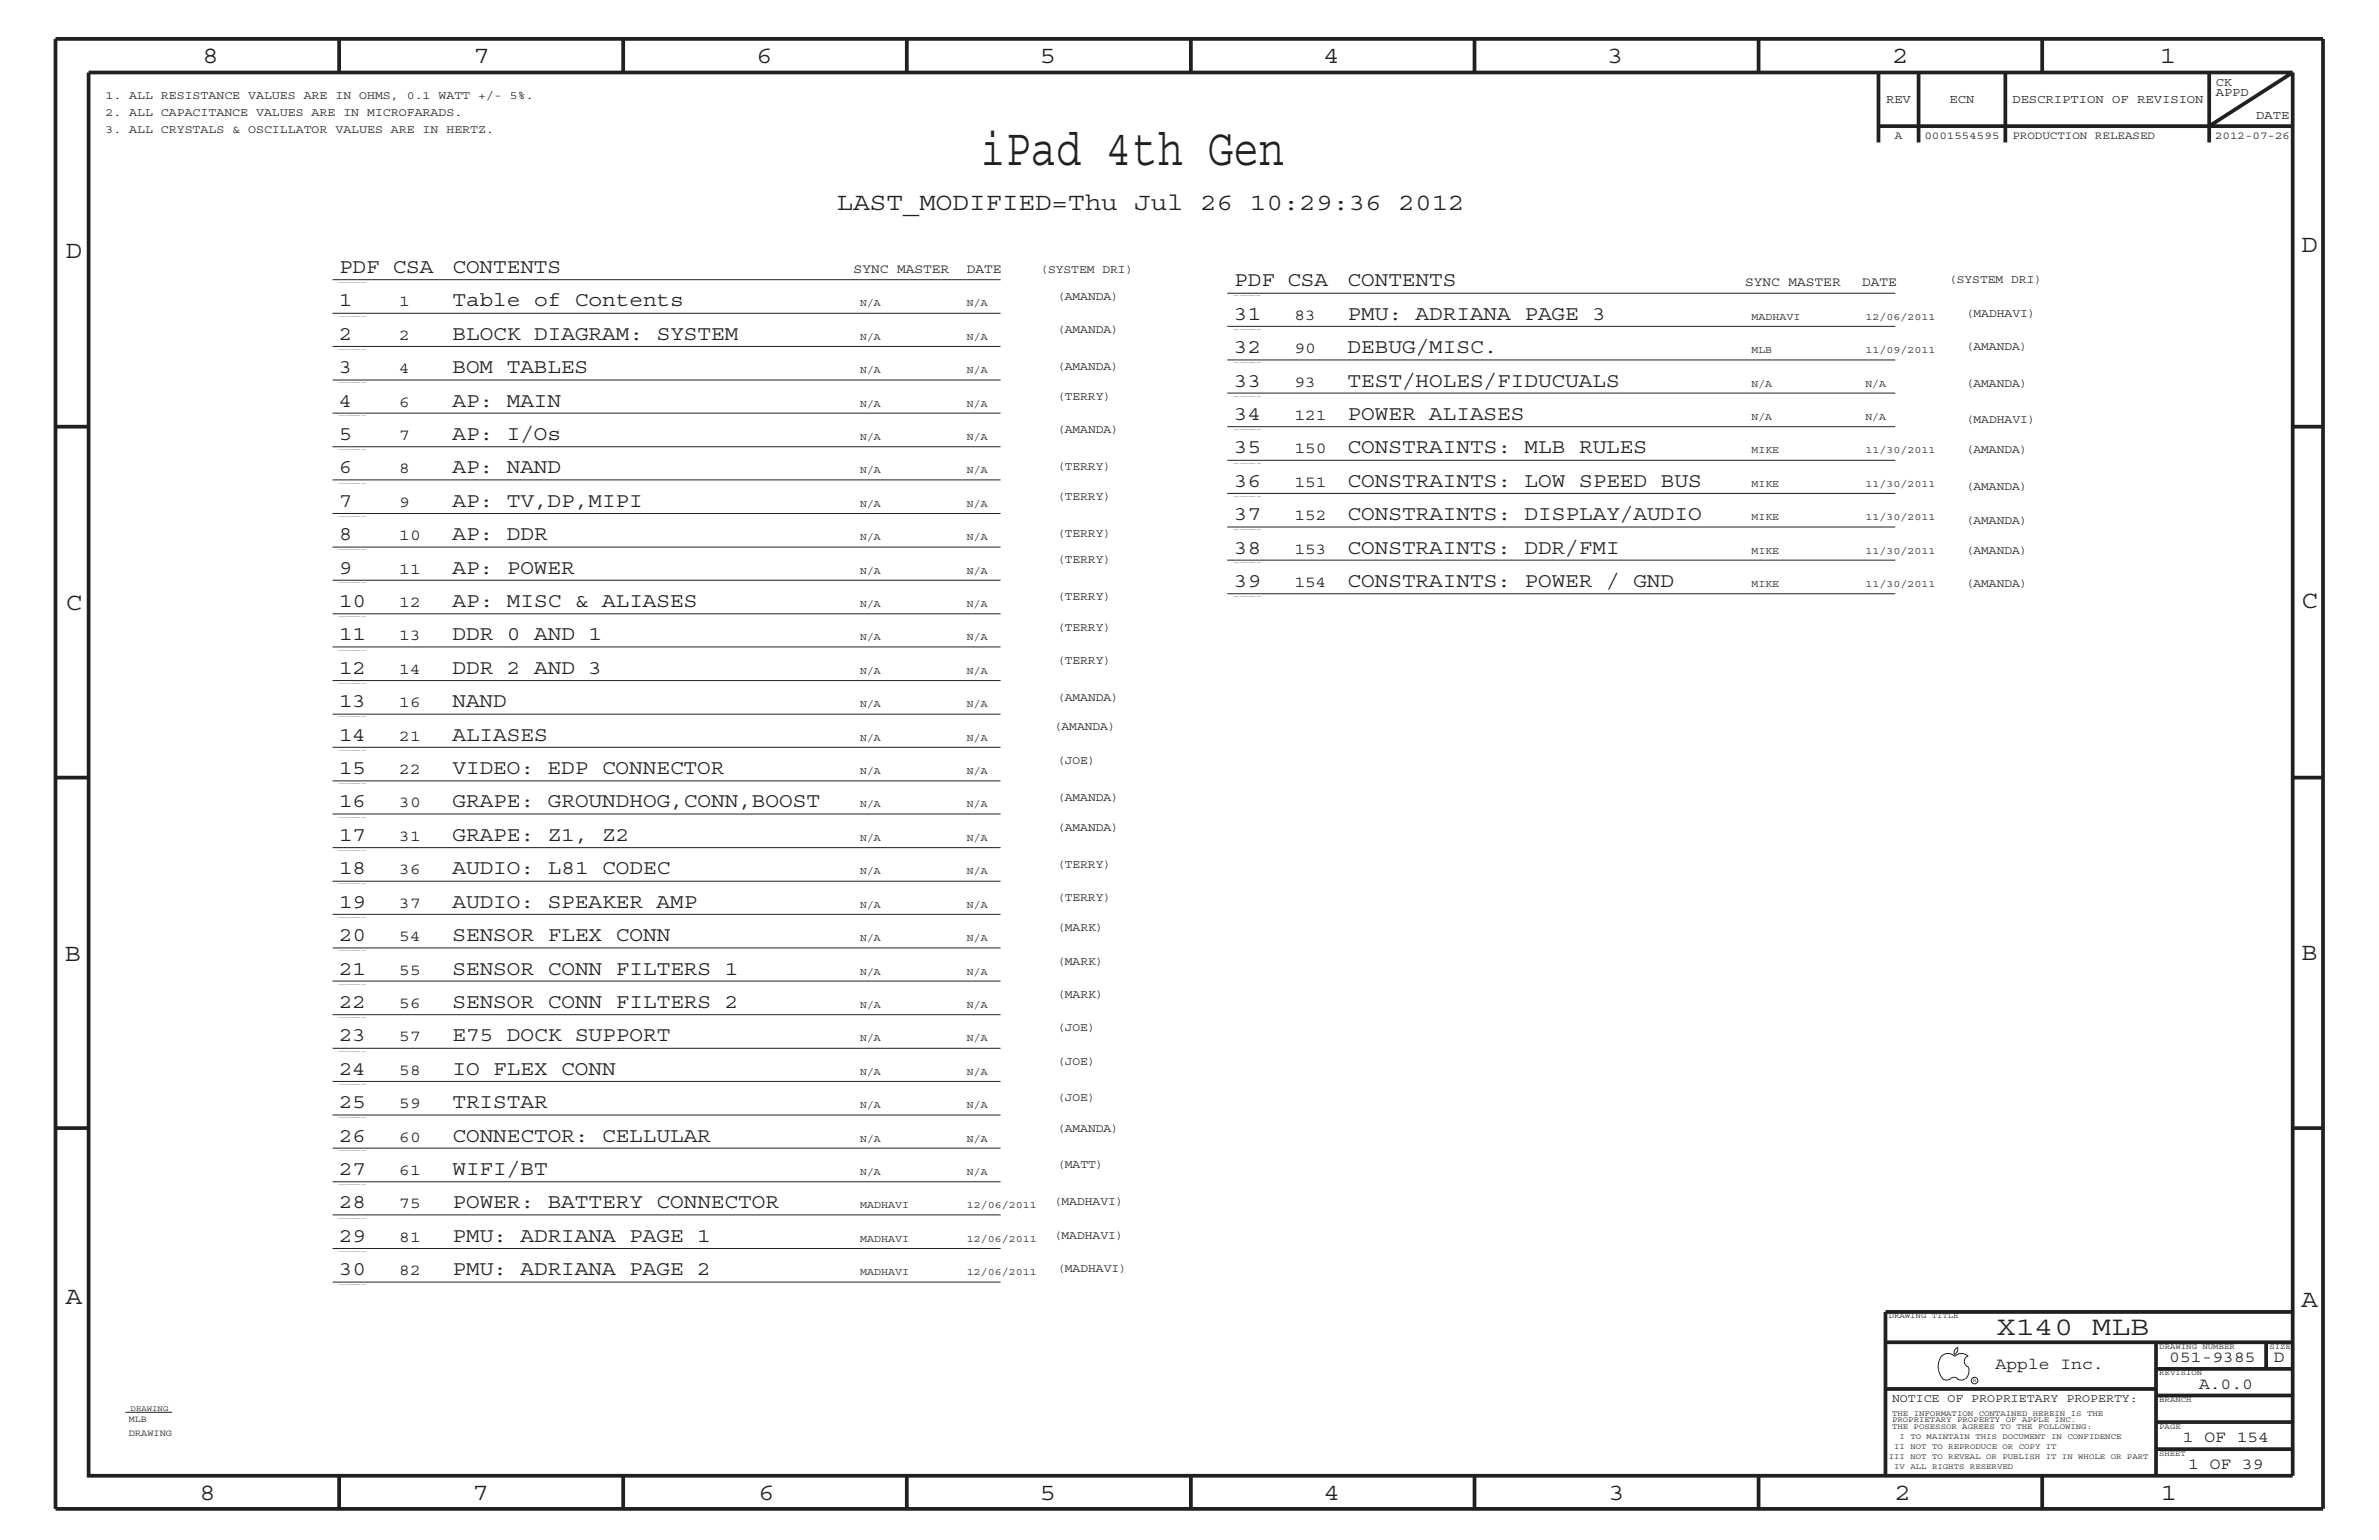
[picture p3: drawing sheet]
<svg xmlns="http://www.w3.org/2000/svg" width="432mm" height="279mm" viewBox="0 0 432 279" stroke-linecap="round" stroke-linejoin="round" font-family="sans-serif">
<defs><g id="words">
<text font-size="9.6" fill="#231f20" x="177.9" y="29.9">iPad 4th Gen</text>
<g font-size="4.9" fill="#231f20">
<text x="362.4" y="242.3">X140</text>
<text x="379.8" y="242.3">MLB</text>
</g>
<g font-size="4.5" fill="#231f20">
<text x="36.7" y="11.5">8</text>
<text x="85.9" y="11.5">7</text>
<text x="137.3" y="11.5">6</text>
<text x="188.7" y="11.5">5</text>
<text x="240.3" y="11.5">4</text>
<text x="291.8" y="11.5">3</text>
<text x="343.5" y="11.5">2</text>
<text x="392" y="11.5">1</text>
<text x="151.9" y="38">LAST_MODIFIED=Thu Jul 26 10:29:36 2012</text>
<text x="11.9" y="46.8">D</text>
<text x="417.7" y="45.7">D</text>
<text x="11.9" y="110.6">C</text>
<text x="417.7" y="110.4">C</text>
<text x="11.8" y="174.3">B</text>
<text x="417.7" y="174.2">B</text>
<text x="11.9" y="236.7">A</text>
<text x="417.7" y="237.1">A</text>
<text x="36.2" y="272.1">8</text>
<text x="85.8" y="272.1">7</text>
<text x="137.7" y="272.1">6</text>
<text x="188.7" y="272.1">5</text>
<text x="240.4" y="272.1">4</text>
<text x="292" y="272.1">3</text>
<text x="343.9" y="272.1">2</text>
<text x="392.2" y="272.1">1</text>
</g>
<g font-size="3.7" fill="#231f20">
<text x="61.6" y="49.6">PDF CSA</text>
<text x="82.1" y="49.6">CONTENTS</text>
<text x="224" y="51.9">PDF CSA</text>
<text x="244.6" y="51.9">CONTENTS</text>
<text x="61.6" y="55.6">1</text>
<text x="82.1" y="55.6">Table of Contents</text>
<text x="224" y="58">31</text>
<text x="244.6" y="58">PMU: ADRIANA PAGE 3</text>
<text x="61.6" y="61.7">2</text>
<text x="82.1" y="61.7">BLOCK DIAGRAM: SYSTEM</text>
<text x="224" y="64">32</text>
<text x="244.6" y="64">DEBUG/MISC.</text>
<text x="61.6" y="67.7">3</text>
<text x="82.1" y="67.7">BOM TABLES</text>
<text x="224" y="70.1">33</text>
<text x="244.6" y="70.1">TEST/HOLES/FIDUCUALS</text>
<text x="61.6" y="73.8">4</text>
<text x="82.1" y="73.8">AP: MAIN</text>
<text x="224" y="76.2">34</text>
<text x="244.6" y="76.2">POWER ALIASES</text>
<text x="61.6" y="79.9">5</text>
<text x="82.1" y="79.9">AP: I/Os</text>
<text x="224" y="82.2">35</text>
<text x="244.6" y="82.2">CONSTRAINTS: MLB RULES</text>
<text x="61.6" y="85.9">6</text>
<text x="82.1" y="85.9">AP: NAND</text>
<text x="224" y="88.3">36</text>
<text x="244.6" y="88.3">CONSTRAINTS: LOW SPEED BUS</text>
<text x="61.6" y="92">7</text>
<text x="82.1" y="92">AP: TV,DP,MIPI</text>
<text x="224" y="94.3">37</text>
<text x="244.6" y="94.3">CONSTRAINTS: DISPLAY/AUDIO</text>
<text x="61.6" y="98">8</text>
<text x="82.1" y="98">AP: DDR</text>
<text x="224" y="100.4">38</text>
<text x="244.6" y="100.4">CONSTRAINTS: DDR/FMI</text>
<text x="61.6" y="104.1">9</text>
<text x="82.1" y="104.1">AP: POWER</text>
<text x="224" y="106.5">39</text>
<text x="244.6" y="106.5">CONSTRAINTS: POWER / GND</text>
<text x="61.6" y="110.2">10</text>
<text x="82.1" y="110.2">AP: MISC &amp; ALIASES</text>
<text x="61.6" y="116.2">11</text>
<text x="82.1" y="116.2">DDR 0 AND 1</text>
<text x="61.6" y="122.3">12</text>
<text x="82.1" y="122.3">DDR 2 AND 3</text>
<text x="61.6" y="128.3">13</text>
<text x="82.1" y="128.3">NAND</text>
<text x="61.6" y="134.4">14</text>
<text x="82.1" y="134.4">ALIASES</text>
<text x="61.6" y="140.4">15</text>
<text x="82.1" y="140.4">VIDEO: EDP CONNECTOR</text>
<text x="61.6" y="146.5">16</text>
<text x="82.1" y="146.5">GRAPE: GROUNDHOG,CONN,BOOST</text>
<text x="61.6" y="152.6">17</text>
<text x="82.1" y="152.6">GRAPE: Z1, Z2</text>
<text x="61.6" y="158.6">18</text>
<text x="82.1" y="158.6">AUDIO: L81 CODEC</text>
<text x="61.6" y="164.7">19</text>
<text x="82.1" y="164.7">AUDIO: SPEAKER AMP</text>
<text x="61.6" y="170.7">20</text>
<text x="82.1" y="170.7">SENSOR FLEX CONN</text>
<text x="61.6" y="176.8">21</text>
<text x="82.1" y="176.8">SENSOR CONN FILTERS 1</text>
<text x="61.6" y="182.9">22</text>
<text x="82.1" y="182.9">SENSOR CONN FILTERS 2</text>
<text x="61.6" y="188.9">23</text>
<text x="82.1" y="188.9">E75 DOCK SUPPORT</text>
<text x="61.6" y="195">24</text>
<text x="82.1" y="195">IO FLEX CONN</text>
<text x="61.6" y="201">25</text>
<text x="82.1" y="201">TRISTAR</text>
<text x="61.6" y="207.1">26</text>
<text x="82.1" y="207.1">CONNECTOR: CELLULAR</text>
<text x="61.6" y="213.2">27</text>
<text x="82.1" y="213.2">WIFI/BT</text>
<text x="61.6" y="219.2">28</text>
<text x="82.1" y="219.2">POWER: BATTERY CONNECTOR</text>
<text x="61.6" y="225.3">29</text>
<text x="82.1" y="225.3">PMU: ADRIANA PAGE 1</text>
<text x="61.6" y="231.3">30</text>
<text x="82.1" y="231.3">PMU: ADRIANA PAGE 2</text>
</g>
<g font-size="3" fill="#231f20">
<text x="72.5" y="55.6">1</text>
<text x="234.9" y="58">83</text>
<text x="72.5" y="61.7">2</text>
<text x="234.9" y="64">90</text>
<text x="72.5" y="67.7">4</text>
<text x="234.9" y="70.1">93</text>
<text x="72.5" y="73.8">6</text>
<text x="234.9" y="76.2">121</text>
<text x="72.5" y="79.9">7</text>
<text x="234.9" y="82.2">150</text>
<text x="72.5" y="85.9">8</text>
<text x="234.9" y="88.3">151</text>
<text x="72.5" y="92">9</text>
<text x="234.9" y="94.3">152</text>
<text x="72.5" y="98">10</text>
<text x="234.9" y="100.4">153</text>
<text x="72.5" y="104.1">11</text>
<text x="234.9" y="106.5">154</text>
<text x="72.5" y="110.2">12</text>
<text x="72.5" y="116.2">13</text>
<text x="72.5" y="122.3">14</text>
<text x="72.5" y="128.3">16</text>
<text x="72.5" y="134.4">21</text>
<text x="72.5" y="140.4">22</text>
<text x="72.5" y="146.5">30</text>
<text x="72.5" y="152.6">31</text>
<text x="72.5" y="158.6">36</text>
<text x="72.5" y="164.7">37</text>
<text x="72.5" y="170.7">54</text>
<text x="72.5" y="176.8">55</text>
<text x="72.5" y="182.9">56</text>
<text x="72.5" y="188.9">57</text>
<text x="72.5" y="195">58</text>
<text x="72.5" y="201">59</text>
<text x="72.5" y="207.1">60</text>
<text x="72.5" y="213.2">61</text>
<text x="72.5" y="219.2">75</text>
<text x="72.5" y="225.3">81</text>
<text x="72.5" y="231.3">82</text>
<text x="362.2" y="248.4">Apple Inc.</text>
<text x="393.7" y="247.1">051-9385</text>
<text x="399.2" y="252">A.0.0</text>
<text x="412.7" y="247.1">D</text>
<text x="396.2" y="261.6">1 OF 154</text>
<text x="397.2" y="266.6">1 OF 39</text>
</g>
<g font-size="2.4" fill="#231f20">
<text x="154.9" y="49.6">SYNC MASTER</text>
<text x="175.5" y="49.6">DATE</text>
<text x="316.7" y="51.9">SYNC MASTER</text>
<text x="338" y="51.9">DATE</text>
</g>
<g font-size="2.2" fill="#231f20">
<text x="402.2" y="17.4">APPD</text>
<text x="402.2" y="15.6">CK</text>
<text x="342.3" y="18.7">REV</text>
<text x="353.9" y="18.7">ECN</text>
<text x="365.3" y="18.7">DESCRIPTION OF REVISION</text>
<text x="409.5" y="21.6">DATE</text>
</g>
<g font-size="2.1" fill="#231f20">
<text x="19.1" y="18">1. ALL RESISTANCE VALUES ARE IN OHMS, 0.1 WATT +/- 5%.</text>
<text x="19.1" y="21">2. ALL CAPACITANCE VALUES ARE IN MICROFARADS.</text>
<text x="19.1" y="24.1">3. ALL CRYSTALS &amp; OSCILLATOR VALUES ARE IN HERTZ.</text>
<text x="188.8" y="49.6">(SYSTEM DRI)</text>
<text x="353.7" y="51.3">(SYSTEM DRI)</text>
<text x="191.9" y="54.4">(AMANDA)</text>
<text x="356.8" y="57.4">(MADHAVI)</text>
<text x="191.9" y="60.4">(AMANDA)</text>
<text x="356.8" y="63.4">(AMANDA)</text>
<text x="191.9" y="67.1">(AMANDA)</text>
<text x="356.8" y="70.1">(AMANDA)</text>
<text x="191.9" y="72.6">(TERRY)</text>
<text x="356.8" y="76.8">(MADHAVI)</text>
<text x="191.9" y="78.6">(AMANDA)</text>
<text x="356.8" y="82.2">(AMANDA)</text>
<text x="191.9" y="85.3">(TERRY)</text>
<text x="356.8" y="88.9">(AMANDA)</text>
<text x="191.9" y="90.7">(TERRY)</text>
<text x="356.8" y="95">(AMANDA)</text>
<text x="191.9" y="97.4">(TERRY)</text>
<text x="356.8" y="100.4">(AMANDA)</text>
<text x="191.9" y="102.2">(TERRY)</text>
<text x="356.8" y="106.5">(AMANDA)</text>
<text x="191.9" y="108.9">(TERRY)</text>
<text x="191.9" y="114.4">(TERRY)</text>
<text x="191.9" y="120.4">(TERRY)</text>
<text x="191.9" y="127.1">(AMANDA)</text>
<text x="191.3" y="132.5">(AMANDA)</text>
<text x="191.9" y="138.6">(JOE)</text>
<text x="191.9" y="145.3">(AMANDA)</text>
<text x="191.9" y="150.7">(AMANDA)</text>
<text x="191.9" y="157.4">(TERRY)</text>
<text x="191.9" y="163.5">(TERRY)</text>
<text x="191.9" y="168.9">(MARK)</text>
<text x="191.9" y="175">(MARK)</text>
<text x="191.9" y="181">(MARK)</text>
<text x="191.9" y="187.1">(JOE)</text>
<text x="191.9" y="193.2">(JOE)</text>
<text x="191.9" y="199.8">(JOE)</text>
<text x="191.9" y="205.3">(AMANDA)</text>
<text x="191.9" y="211.9">(MATT)</text>
<text x="191.3" y="218.6">(MADHAVI)</text>
<text x="191.3" y="224.7">(MADHAVI)</text>
<text x="191.9" y="230.7">(MADHAVI)</text>
<text x="343.4" y="254.4">NOTICE OF PROPRIETARY PROPERTY:</text>
</g>
<g font-size="2" fill="#231f20">
<text x="343.9" y="25.3">A</text>
<text x="349.3" y="25.3">0001554595</text>
<text x="365.3" y="25.3">PRODUCTION RELEASED</text>
<text x="402" y="25.3">2012-07-26</text>
</g>
<g font-size="1.9" fill="#231f20">
<text x="156.1" y="55.6">N/A</text>
<text x="175.5" y="55.6">N/A</text>
<text x="317.9" y="58">MADHAVI</text>
<text x="338.6" y="58">12/06/2011</text>
<text x="156.1" y="61.7">N/A</text>
<text x="175.5" y="61.7">N/A</text>
<text x="317.9" y="64">MLB</text>
<text x="338.6" y="64">11/09/2011</text>
<text x="156.1" y="67.7">N/A</text>
<text x="175.5" y="67.7">N/A</text>
<text x="317.9" y="70.1">N/A</text>
<text x="338.6" y="70.1">N/A</text>
<text x="156.1" y="73.8">N/A</text>
<text x="175.5" y="73.8">N/A</text>
<text x="317.9" y="76.2">N/A</text>
<text x="338.6" y="76.2">N/A</text>
<text x="156.1" y="79.9">N/A</text>
<text x="175.5" y="79.9">N/A</text>
<text x="317.9" y="82.2">MIKE</text>
<text x="338.6" y="82.2">11/30/2011</text>
<text x="156.1" y="85.9">N/A</text>
<text x="175.5" y="85.9">N/A</text>
<text x="317.9" y="88.3">MIKE</text>
<text x="338.6" y="88.3">11/30/2011</text>
<text x="156.1" y="92">N/A</text>
<text x="175.5" y="92">N/A</text>
<text x="317.9" y="94.3">MIKE</text>
<text x="338.6" y="94.3">11/30/2011</text>
<text x="156.1" y="98">N/A</text>
<text x="175.5" y="98">N/A</text>
<text x="317.9" y="100.4">MIKE</text>
<text x="338.6" y="100.4">11/30/2011</text>
<text x="156.1" y="104.1">N/A</text>
<text x="175.5" y="104.1">N/A</text>
<text x="317.9" y="106.5">MIKE</text>
<text x="338.6" y="106.5">11/30/2011</text>
<text x="156.1" y="110.2">N/A</text>
<text x="175.5" y="110.2">N/A</text>
<text x="156.1" y="116.2">N/A</text>
<text x="175.5" y="116.2">N/A</text>
<text x="156.1" y="122.3">N/A</text>
<text x="175.5" y="122.3">N/A</text>
<text x="156.1" y="128.3">N/A</text>
<text x="175.5" y="128.3">N/A</text>
<text x="156.1" y="134.4">N/A</text>
<text x="175.5" y="134.4">N/A</text>
<text x="156.1" y="140.4">N/A</text>
<text x="175.5" y="140.4">N/A</text>
<text x="156.1" y="146.5">N/A</text>
<text x="175.5" y="146.5">N/A</text>
<text x="156.1" y="152.6">N/A</text>
<text x="175.5" y="152.6">N/A</text>
<text x="156.1" y="158.6">N/A</text>
<text x="175.5" y="158.6">N/A</text>
<text x="156.1" y="164.7">N/A</text>
<text x="175.5" y="164.7">N/A</text>
<text x="156.1" y="170.7">N/A</text>
<text x="175.5" y="170.7">N/A</text>
<text x="156.1" y="176.8">N/A</text>
<text x="175.5" y="176.8">N/A</text>
<text x="156.1" y="182.9">N/A</text>
<text x="175.5" y="182.9">N/A</text>
<text x="156.1" y="188.9">N/A</text>
<text x="175.5" y="188.9">N/A</text>
<text x="156.1" y="195">N/A</text>
<text x="175.5" y="195">N/A</text>
<text x="156.1" y="201">N/A</text>
<text x="175.5" y="201">N/A</text>
<text x="156.1" y="207.1">N/A</text>
<text x="175.5" y="207.1">N/A</text>
<text x="156.1" y="213.2">N/A</text>
<text x="175.5" y="213.2">N/A</text>
<text x="156.1" y="219.2">MADHAVI</text>
<text x="175.5" y="219.2">12/06/2011</text>
<text x="156.1" y="225.3">MADHAVI</text>
<text x="175.5" y="225.3">12/06/2011</text>
<text x="156.1" y="231.3">MADHAVI</text>
<text x="175.5" y="231.3">12/06/2011</text>
</g>
<g font-size="1.7" fill="#231f20">
<text x="23.4" y="258">MLB</text>
<text x="23.4" y="260.5">DRAWING</text>
</g>
<g font-size="1.4" fill="#231f20">
<text x="342.8" y="239.2">DRAWING TITLE</text>
<text x="391.9" y="244.7">DRAWING NUMBER</text>
<text x="411.9" y="244.7">SIZE</text>
<text x="391.9" y="249.5">REVISION</text>
<text x="23.7" y="256">DRAWING</text>
<text x="343.4" y="256.8">THE INFORMATION CONTAINED HEREIN IS THE</text>
<text x="391.9" y="254.4">BRANCH</text>
<text x="343.4" y="258">PROPRIETARY PROPERTY OF APPLE INC.</text>
<text x="343.4" y="259.3">THE POSESSOR AGREES TO THE FOLLOWING:</text>
<text x="343.8" y="262.9">II NOT TO REPRODUCE OR COPY IT</text>
<text x="344.8" y="261.1">I TO MAINTAIN THIS DOCUMENT IN CONFIDENCE</text>
<text x="391.9" y="259.3">PAGE</text>
<text x="342.8" y="264.7">III NOT TO REVEAL OR PUBLISH IT IN WHOLE OR PART</text>
<text x="343.8" y="266.6">IV ALL RIGHTS RESERVED</text>
<text x="391.9" y="264.1">SHEET</text>
</g>
<text font-size="1" fill="#231f20" x="358.1" y="250.7">R</text>
<g font-size=".3" fill="#231f20">
<text x="61.5" y="51.3">TABLE_TABLEOFCONTENTS_HEAD</text>
<text x="223.9" y="53.8">TABLE_TABLEOFCONTENTS_HEAD</text>
<text x="61.5" y="57.4">TABLE_TABLEOFCONTENTS_ITEM</text>
<text x="223.9" y="59.8">TABLE_TABLEOFCONTENTS_ITEM</text>
<text x="61.5" y="63.4">TABLE_TABLEOFCONTENTS_ITEM</text>
<text x="223.9" y="65.9">TABLE_TABLEOFCONTENTS_ITEM</text>
<text x="61.5" y="69.5">TABLE_TABLEOFCONTENTS_ITEM</text>
<text x="223.9" y="72">TABLE_TABLEOFCONTENTS_ITEM</text>
<text x="61.5" y="75.6">TABLE_TABLEOFCONTENTS_ITEM</text>
<text x="61.5" y="81.6">TABLE_TABLEOFCONTENTS_ITEM</text>
<text x="223.9" y="78">TABLE_TABLEOFCONTENTS_ITEM</text>
<text x="61.5" y="87.7">TABLE_TABLEOFCONTENTS_ITEM</text>
<text x="223.9" y="84.1">TABLE_TABLEOFCONTENTS_ITEM</text>
<text x="61.5" y="93.8">TABLE_TABLEOFCONTENTS_ITEM</text>
<text x="223.9" y="90.1">TABLE_TABLEOFCONTENTS_ITEM</text>
<text x="61.5" y="99.9">TABLE_TABLEOFCONTENTS_ITEM</text>
<text x="223.9" y="96.2">TABLE_TABLEOFCONTENTS_ITEM</text>
<text x="61.5" y="105.9">TABLE_TABLEOFCONTENTS_ITEM</text>
<text x="223.9" y="102.2">TABLE_TABLEOFCONTENTS_ITEM</text>
<text x="61.5" y="112">TABLE_TABLEOFCONTENTS_ITEM</text>
<text x="223.9" y="108.3">TABLE_TABLEOFCONTENTS_ITEM</text>
<text x="61.5" y="118.1">TABLE_TABLEOFCONTENTS_ITEM</text>
<text x="61.5" y="124.1">TABLE_TABLEOFCONTENTS_ITEM</text>
<text x="61.5" y="130.2">TABLE_TABLEOFCONTENTS_ITEM</text>
<text x="61.5" y="136.2">TABLE_TABLEOFCONTENTS_ITEM</text>
<text x="61.5" y="142.3">TABLE_TABLEOFCONTENTS_ITEM</text>
<text x="61.5" y="148.4">TABLE_TABLEOFCONTENTS_ITEM</text>
<text x="61.5" y="154.4">TABLE_TABLEOFCONTENTS_ITEM</text>
<text x="61.5" y="160.5">TABLE_TABLEOFCONTENTS_ITEM</text>
<text x="61.5" y="166.5">TABLE_TABLEOFCONTENTS_ITEM</text>
<text x="61.5" y="172.6">TABLE_TABLEOFCONTENTS_ITEM</text>
<text x="61.5" y="178.7">TABLE_TABLEOFCONTENTS_ITEM</text>
<text x="61.5" y="184.7">TABLE_TABLEOFCONTENTS_ITEM</text>
<text x="61.5" y="190.8">TABLE_TABLEOFCONTENTS_ITEM</text>
<text x="61.5" y="196.8">TABLE_TABLEOFCONTENTS_ITEM</text>
<text x="61.5" y="202.9">TABLE_TABLEOFCONTENTS_ITEM</text>
<text x="61.5" y="208.9">TABLE_TABLEOFCONTENTS_ITEM</text>
<text x="61.5" y="215">TABLE_TABLEOFCONTENTS_ITEM</text>
<text x="61.5" y="221.1">TABLE_TABLEOFCONTENTS_ITEM</text>
<text x="61.5" y="227.1">TABLE_TABLEOFCONTENTS_ITEM</text>
<text x="61.5" y="233.2">TABLE_TABLEOFCONTENTS_ITEM</text>
</g>
</g></defs>
<g fill="none" stroke="#231f20" stroke-width=".18">
<path d="M60.4 50.7h121.2M60.4 56.8h121.2M222.8 59.2h121.2M222.8 53.2h121.2M60.4 68.9h121.2M60.4 75h121.2M60.4 62.9h121.2M222.8 65.3h121.2M222.8 71.3h121.2M222.8 77.4h121.2M60.4 87.1h121.2M60.4 81.1h121.2"/>
<path d="M60.4 93.2h121.2M60.4 99.3h121.2M222.8 83.5h121.2M222.8 95.6h121.2M222.8 89.5h121.2M60.4 117.4h121.2M60.4 111.4h121.2M60.4 105.3h121.2M222.8 107.7h121.2M222.8 101.6h121.2M60.4 129.6h121.2M60.4 123.5h121.2"/>
<path d="M60.4 135.6h121.2M60.4 147.7h121.2M60.4 141.7h121.2M60.4 153.8h121.2M60.4 159.9h121.2M60.4 165.9h121.2M60.4 172h121.2M60.4 178h121.2M60.4 184.1h121.2M60.4 190.2h121.2M60.4 196.2h121.2M60.4 202.3h121.2"/>
<path d="M60.4 208.3h121.2M60.4 214.4h121.2M60.4 220.4h121.2M60.4 232.6h121.2M60.4 226.5h121.2M22.8 256.2h8.4M352.4 246.1a1.69 1.69 0 0 1 2.4 0 1.72 1.72 0 0 1 2.4 0M352.4 246a3.2 3.2 0 0 0 .4 4.3l.8 .1 .4-.2M354 250.2l.7-.3 .7 .3M355.2 250.2l.7 .2 .7-.2M355.3 244.4v.3a1.18 1.18 0 0 1-.6 1.1M355.4 244.4a.99 .99 0 0 0-.6 1.4"/>
<path d="M357.2 246a1.04 1.04 0 0 0-.7 1 1.04 1.04 0 0 0 .7 1M357.3 248l.1 .7a2.11 2.11 0 0 1-.6 1.5"/>
<circle cx="358.4" cy="250.5" r=".59"/>
</g>
<g fill="none" stroke="#231f20" stroke-width=".68" stroke-linecap="butt">
<path d="M10.1 7.1h411.5v266.7h-411.5zM16.1 13.2h400v254.5h-400zM61.6 7.1v6.1M113.1 7.1v6.1M164.6 7.1v6.1M216.2 7.1v6.1M267.6 7.1v6.1M319.2 7.1v6.1M341 13.2v12.7M348.2 13.2v12.7M364 13.2v12.7M370.7 7.1v6.1"/>
<path d="M401 13.2v12.7M416.1 13.2l-15.1 9.7M341 22.9h75.1M10.1 77.4h6M416.1 77.4h5.5M10.1 141.1h6M416.1 141.1h5.5M10.1 204.7h6M416.1 204.7h5.5M416.1 238h-73.9v29.7M342.2 243.5h73.9M342.2 252h49.1"/>
<path d="M391.3 248.4h24.8M391.3 243.5v24.2M391.3 253.2h24.8M391.3 258h24.8M411.3 243.5v4.9M61.6 267.7v6.1M113.1 267.7v6.1M164.6 267.7v6.1M216.2 268v5.8M267.6 267.7v6.1M319.2 267.7v6.1M370.7 267.7v6.1"/>
<path d="M391.3 262.9h24.8"/>
</g>
<use href="#words"/>
</svg>
